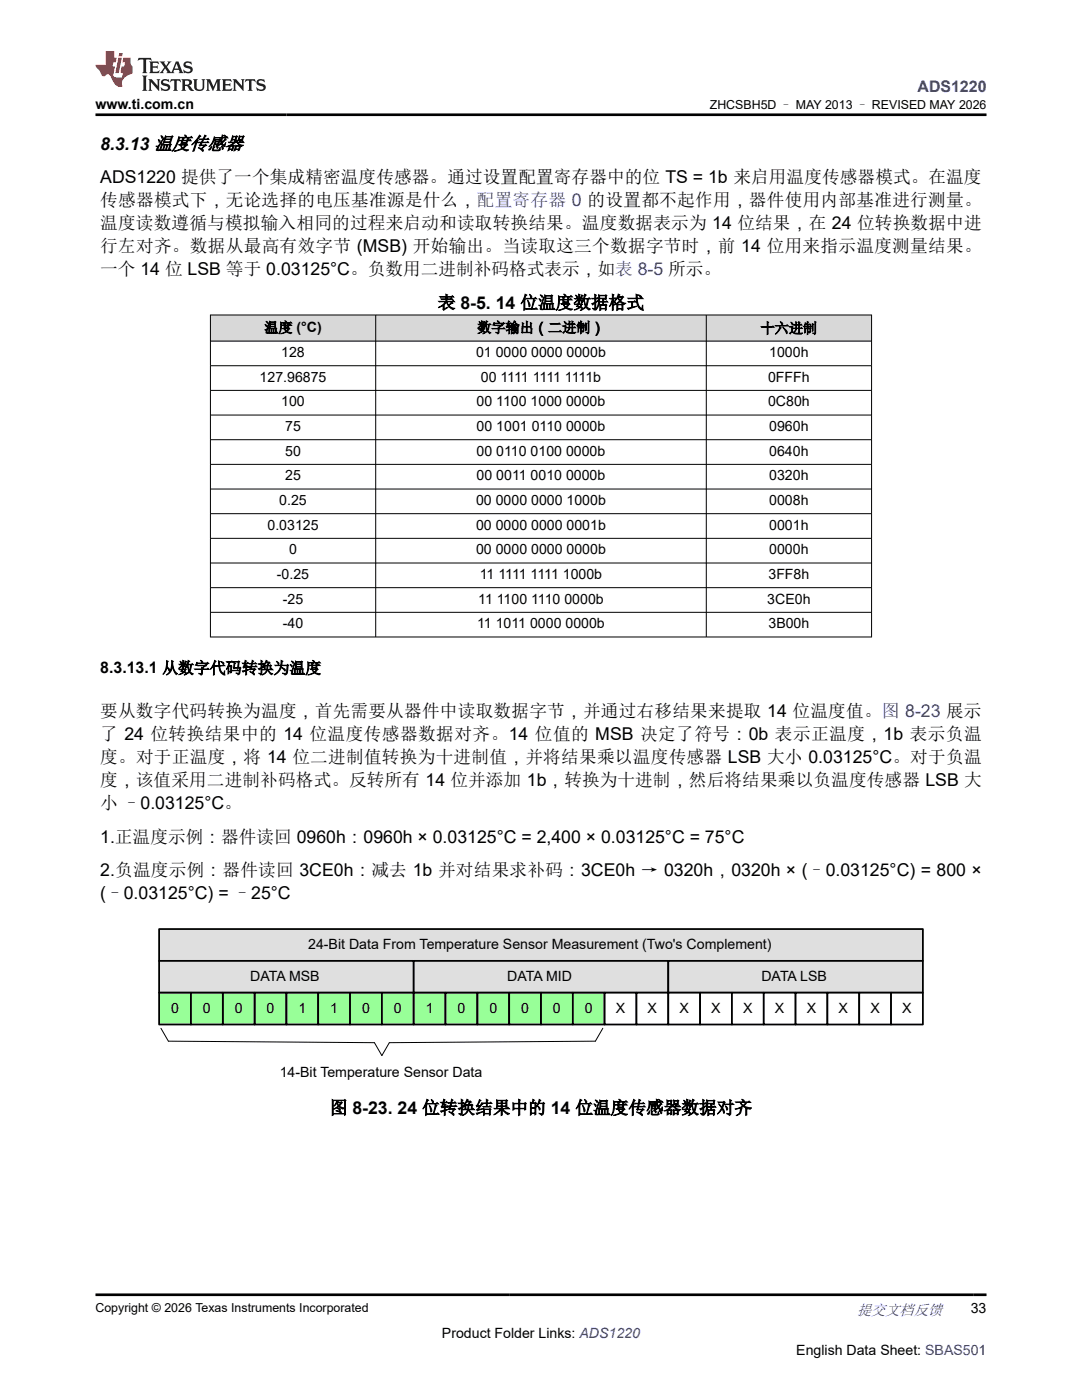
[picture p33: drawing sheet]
<svg xmlns="http://www.w3.org/2000/svg" width="216mm" height="279mm" viewBox="0 0 216 279" stroke-linecap="round" stroke-linejoin="round" font-family="sans-serif">
<defs><g id="words">
<g font-size="3.5">
<text x="20" y="29.8">8.3.13 温度传感器</text>
<text x="20" y="41.1">传感器模式下，无论选择的电压基准源是什么，配置寄存器 0 的设置都不起作用，器件使用内部基准进行测量。</text>
<text x="20" y="36.5">ADS1220 提供了一个集成精密温度传感器。通过设置配置寄存器中的位 TS = 1b 来启用温度传感器模式。在温度</text>
<text x="20" y="45.7">温度读数遵循与模拟输入相同的过程来启动和读取转换结果。温度数据表示为 14 位结果，在 24 位转换数据中进</text>
<text x="20" y="50.3">行左对齐。数据从最高有效字节 (MSB) 开始输出。当读取这三个数据字节时，前 14 位用来指示温度测量结果。</text>
<text x="20" y="54.9">一个 14 位 LSB 等于 0.03125°C。负数用二进制补码格式表示，如表 8-5 所示。</text>
<text x="87.4" y="61.6">表 8-5. 14 位温度数据格式</text>
<text x="20" y="143.1">要从数字代码转换为温度，首先需要从器件中读取数据字节，并通过右移结果来提取 14 位温度值。图 8-23 展示</text>
<text x="20" y="147.7">了 24 位转换结果中的 14 位温度传感器数据对齐。14 位值的 MSB 决定了符号：0b 表示正温度，1b 表示负温</text>
<text x="20" y="152.3">度。对于正温度，将 14 位二进制值转换为十进制值，并将结果乘以温度传感器 LSB 大小 0.03125°C。对于负温</text>
<text x="20" y="156.9">度，该值采用二进制补码格式。反转所有 14 位并添加 1b，转换为十进制，然后将结果乘以负温度传感器 LSB 大</text>
<text x="20" y="161.5">小 –0.03125°C。</text>
<text x="20" y="168.2">1.正温度示例：器件读回 0960h：0960h × 0.03125°C = 2,400 × 0.03125°C = 75°C</text>
<text x="20" y="179.4">(–0.03125°C) = –25°C</text>
<text x="20" y="174.9">2.负温度示例：器件读回 3CE0h：减去 1b 并对结果求补码：3CE0h → 0320h，0320h × (–0.03125°C) = 800 ×</text>
<text x="65.8" y="222.3">图 8-23. 24 位转换结果中的 14 位温度传感器数据对齐</text>
</g>
<text font-size="3.2" fill="#00f" x="183.1" y="18.3">ADS1220</text>
<text font-size="3.2" x="20" y="134.4">8.3.13.1 从数字代码转换为温度</text>
<text font-size="3" fill="#00f" x="171" y="262.4">提交文档反馈</text>
<g font-size="2.8">
<text x="19" y="21.7">www.ti.com.cn</text>
<text x="52.7" y="66.3">温度 (°C)</text>
<text x="56.1" y="71.3">128</text>
<text x="95" y="71.3">01 0000 0000 0000b</text>
<text x="95.2" y="66.3">数字输出（二进制）</text>
<text x="151.8" y="66.5">十六进制</text>
<text x="153.5" y="71.3">1000h</text>
<text x="51.8" y="76.2">127.96875</text>
<text x="95.9" y="76.2">00 1111 1111 1111b</text>
<text x="153.3" y="76.2">0FFFh</text>
<text x="56.1" y="81.1">100</text>
<text x="95.1" y="81.1">00 1100 1000 0000b</text>
<text x="153.3" y="81.1">0C80h</text>
<text x="56.9" y="86">75</text>
<text x="95.1" y="86">00 1001 0110 0000b</text>
<text x="153.5" y="86">0960h</text>
<text x="56.9" y="90.9">50</text>
<text x="56.9" y="95.9">25</text>
<text x="95.1" y="90.9">00 0110 0100 0000b</text>
<text x="95.1" y="95.9">00 0011 0010 0000b</text>
<text x="153.5" y="90.9">0640h</text>
<text x="153.5" y="95.9">0320h</text>
<text x="55.7" y="100.8">0.25</text>
<text x="95" y="100.8">00 0000 0000 1000b</text>
<text x="153.5" y="100.8">0008h</text>
<text x="53.4" y="105.7">0.03125</text>
<text x="95" y="105.7">00 0000 0000 0001b</text>
<text x="153.5" y="105.7">0001h</text>
<text x="57.7" y="110.6">0</text>
<text x="95" y="110.6">00 0000 0000 0000b</text>
<text x="153.5" y="110.6">0000h</text>
<text x="55.3" y="115.6">-0.25</text>
<text x="95.7" y="115.6">11 1111 1111 1000b</text>
<text x="153.3" y="115.6">3FF8h</text>
<text x="56.4" y="120.5">-25</text>
<text x="56.4" y="125.4">-40</text>
<text x="95.2" y="125.4">11 1011 0000 0000b</text>
<text x="95.4" y="120.5">11 1100 1110 0000b</text>
<text x="153.1" y="120.5">3CE0h</text>
<text x="153.3" y="125.4">3B00h</text>
<text x="61.5" y="189.4">24-Bit Data From Temperature Sensor Measurement (Two's Complement)</text>
<text x="49.9" y="195.8">DATA MSB</text>
<text x="101.2" y="195.8">DATA MID</text>
<text x="151.9" y="195.8">DATA LSB</text>
<text x="34.1" y="202.1">0</text>
<text x="40.5" y="202.1">0</text>
<text x="46.8" y="202.1">0</text>
<text x="53.2" y="202.1">0</text>
<text x="59.5" y="202.1">1</text>
<text x="65.9" y="202.1">1</text>
<text x="72.2" y="202.1">0</text>
<text x="78.6" y="202.1">0</text>
<text x="84.9" y="202.1">1</text>
<text x="91.3" y="202.1">0</text>
<text x="97.6" y="202.1">0</text>
<text x="104" y="202.1">0</text>
<text x="110.3" y="202.1">0</text>
<text x="116.7" y="202.1">0</text>
<text x="122.9" y="202.1">X</text>
<text x="129.2" y="202.1">X</text>
<text x="135.6" y="202.1">X</text>
<text x="141.9" y="202.1">X</text>
<text x="148.3" y="202.1">X</text>
<text x="154.6" y="202.1">X</text>
<text x="161" y="202.1">X</text>
<text x="167.3" y="202.1">X</text>
<text x="173.7" y="202.1">X</text>
<text x="180" y="202.1">X</text>
<text x="55.8" y="215">14-Bit Temperature Sensor Data</text>
<text x="193.7" y="262.1">33</text>
<text x="88.2" y="266.9">Product Folder Links: ADS1220</text>
<text x="158.9" y="270.3">English Data Sheet: SBAS501</text>
</g>
<g font-size="2.5">
<text x="141.6" y="21.8">ZHCSBH5D – MAY 2013 – REVISED MAY 2026</text>
<text x="19" y="261.8">Copyright © 2026 Texas Instruments Incorporated</text>
</g>
</g></defs>
<g fill="#d8d8d8">
<path d="M42 62.9h131.9v5.2h-131.9z" fill-rule="evenodd"/>
<path d="M42 62.9h32.9v5.1h-32.9z" fill-rule="evenodd"/>
<path d="M75 62.9h65.9v5.1h-65.9z" fill-rule="evenodd"/>
<path d="M141 62.9h32.9v5.1h-32.9z" fill-rule="evenodd"/>
</g>
<g fill="none" stroke="#000" stroke-width=".2">
<path d="M41.9 62.9h132.1M41.9 68.1h132.1M41.9 73h132.1M41.9 77.9h132.1M42 62.8v64.4M75 62.8v64.4M140.9 62.8v64.4M173.9 62.8v64.4M41.9 82.8h132.1M41.9 87.8h132.1M41.9 92.7h132.1M41.9 97.6h132.1"/>
<path d="M41.9 102.5h132.1M41.9 107.4h132.1M41.9 112.4h132.1M41.9 117.3h132.1M41.9 122.2h132.1M41.9 127.1h132.1"/>
</g>
<path d="M31.7 185.4h152.4v6.4h-152.4z" fill-rule="evenodd" fill="#dfdfdf"/>
<path d="M31.7 185.4h152.4v6.4h-152.4z" fill="none" stroke="#000" stroke-width=".35"/>
<path d="M31.7 191.8h50.8v6.3h-50.8z" fill-rule="evenodd" fill="#dfdfdf"/>
<path d="M31.7 191.8h50.8v6.3h-50.8z" fill="none" stroke="#000" stroke-width=".35"/>
<path d="M82.5 191.8h50.8v6.3h-50.8z" fill-rule="evenodd" fill="#dfdfdf"/>
<path d="M82.5 191.8h50.8v6.3h-50.8z" fill="none" stroke="#000" stroke-width=".35"/>
<path d="M133.3 191.8h50.8v6.3h-50.8z" fill-rule="evenodd" fill="#dfdfdf"/>
<path d="M133.3 191.8h50.8v6.3h-50.8z" fill="none" stroke="#000" stroke-width=".35"/>
<path d="M31.7 198.1h6.4v6.4h-6.4z" fill-rule="evenodd" fill="#98ff98"/>
<path d="M31.7 198.1h6.4v6.4h-6.4z" fill="none" stroke="#000" stroke-width=".35"/>
<path d="M50.8 198.1h6.3v6.4h-6.3z" fill-rule="evenodd" fill="#98ff98"/>
<path d="M50.8 198.1h6.3v6.4h-6.3z" fill="none" stroke="#000" stroke-width=".35"/>
<path d="M44.4 198.1h6.4v6.4h-6.4z" fill-rule="evenodd" fill="#98ff98"/>
<path d="M44.4 198.1h6.4v6.4h-6.4z" fill="none" stroke="#000" stroke-width=".35"/>
<path d="M38.1 198.1h6.3v6.4h-6.3z" fill-rule="evenodd" fill="#98ff98"/>
<path d="M38.1 198.1h6.3v6.4h-6.3z" fill="none" stroke="#000" stroke-width=".35"/>
<path d="M57.1 198.1h6.4v6.4h-6.4z" fill-rule="evenodd" fill="#98ff98"/>
<path d="M57.1 198.1h6.4v6.4h-6.4z" fill="none" stroke="#000" stroke-width=".35"/>
<path d="M63.5 198.1h6.3v6.4h-6.3z" fill-rule="evenodd" fill="#98ff98"/>
<path d="M63.5 198.1h6.3v6.4h-6.3z" fill="none" stroke="#000" stroke-width=".35"/>
<path d="M69.8 198.1h6.4v6.4h-6.4z" fill-rule="evenodd" fill="#98ff98"/>
<path d="M69.8 198.1h6.4v6.4h-6.4z" fill="none" stroke="#000" stroke-width=".35"/>
<path d="M76.2 198.1h6.3v6.4h-6.3z" fill-rule="evenodd" fill="#98ff98"/>
<path d="M76.2 198.1h6.3v6.4h-6.3z" fill="none" stroke="#000" stroke-width=".35"/>
<path d="M82.5 198.1h6.4v6.4h-6.4z" fill-rule="evenodd" fill="#98ff98"/>
<path d="M82.5 198.1h6.4v6.4h-6.4z" fill="none" stroke="#000" stroke-width=".35"/>
<path d="M88.9 198.1h6.3v6.4h-6.3z" fill-rule="evenodd" fill="#98ff98"/>
<path d="M88.9 198.1h6.3v6.4h-6.3z" fill="none" stroke="#000" stroke-width=".35"/>
<path d="M95.2 198.1h6.4v6.4h-6.4z" fill-rule="evenodd" fill="#98ff98"/>
<path d="M95.2 198.1h6.4v6.4h-6.4z" fill="none" stroke="#000" stroke-width=".35"/>
<path d="M101.6 198.1h6.3v6.4h-6.3z" fill-rule="evenodd" fill="#98ff98"/>
<path d="M101.6 198.1h6.3v6.4h-6.3z" fill="none" stroke="#000" stroke-width=".35"/>
<path d="M107.9 198.1h6.4v6.4h-6.4z" fill-rule="evenodd" fill="#98ff98"/>
<path d="M107.9 198.1h6.4v6.4h-6.4z" fill="none" stroke="#000" stroke-width=".35"/>
<path d="M114.3 198.1h6.3v6.4h-6.3z" fill-rule="evenodd" fill="#98ff98"/>
<path d="M114.3 198.1h6.3v6.4h-6.3z" fill="none" stroke="#000" stroke-width=".35"/>
<path d="M120.6 198.1h6.4v6.4h-6.4z" fill-rule="evenodd" fill="#fff"/>
<path d="M120.6 198.1h6.4v6.4h-6.4z" fill="none" stroke="#000" stroke-width=".35"/>
<path d="M127 198.1h6.3v6.4h-6.3z" fill-rule="evenodd" fill="#fff"/>
<path d="M127 198.1h6.3v6.4h-6.3z" fill="none" stroke="#000" stroke-width=".35"/>
<path d="M133.3 198.1h6.4v6.4h-6.4z" fill-rule="evenodd" fill="#fff"/>
<path d="M133.3 198.1h6.4v6.4h-6.4z" fill="none" stroke="#000" stroke-width=".35"/>
<path d="M139.7 198.1h6.3v6.4h-6.3z" fill-rule="evenodd" fill="#fff"/>
<path d="M139.7 198.1h6.3v6.4h-6.3z" fill="none" stroke="#000" stroke-width=".35"/>
<path d="M146 198.1h6.4v6.4h-6.4z" fill-rule="evenodd" fill="#fff"/>
<path d="M146 198.1h6.4v6.4h-6.4z" fill="none" stroke="#000" stroke-width=".35"/>
<path d="M152.4 198.1h6.3v6.4h-6.3z" fill-rule="evenodd" fill="#fff"/>
<path d="M152.4 198.1h6.3v6.4h-6.3z" fill="none" stroke="#000" stroke-width=".35"/>
<path d="M158.7 198.1h6.4v6.4h-6.4z" fill-rule="evenodd" fill="#fff"/>
<path d="M158.7 198.1h6.4v6.4h-6.4z" fill="none" stroke="#000" stroke-width=".35"/>
<path d="M165.1 198.1h6.3v6.4h-6.3z" fill-rule="evenodd" fill="#fff"/>
<path d="M165.1 198.1h6.3v6.4h-6.3z" fill="none" stroke="#000" stroke-width=".35"/>
<path d="M171.4 198.1h6.4v6.4h-6.4z" fill-rule="evenodd" fill="#fff"/>
<path d="M171.4 198.1h6.4v6.4h-6.4z" fill="none" stroke="#000" stroke-width=".35"/>
<path d="M177.8 198.1h6.3v6.4h-6.3z" fill-rule="evenodd" fill="#fff"/>
<path d="M177.8 198.1h6.3v6.4h-6.3z" fill="none" stroke="#000" stroke-width=".35"/>
<path d="M120.3 205.2l-1.5 2.6-41.1 .3-1.5 2.6-1.5-2.6-41.1-.3-1.5-2.6" fill="none" stroke="#000" stroke-width=".2"/>
<path d="M27.7 11.6l-.2 .5 .5-.2h.6v.1v2.2l-.2 .4h1l-.2-.4v-2.2v-.1h.5l.5 .2-.1-.5zM29.8 12.3l.2 .4v1.5l-.2 .4h1.9l.1-.6a1.08 1.08 0 0 1-1.3 .2v-.7h.6l.4 .2v-.7l-.4 .2h-.6v-.5l.2-.2a1 1 0 0 1 1 .3l-.1-.5zM31.8 12.3l1 1.1-1 1.2h.9l-.2-.2 .4-.8 .5 .8-.2 .2h1.6l-.2-.2 .1-.5h1l.1 .5-.1 .2h.9l-.2-.3-.8-2h-.5l-1 2.2-.8-1.1 .9-1.1h-.8l.2 .2-.5 .6-.3-.6 .1-.2zM35.2 12.7l.4 1h-.8zM36.8 12.4a.65 .65 0 0 0-.2 .7 .65 .65 0 0 0 .6 .5l.7 .1 .1 .3a.79 .79 0 0 1-.7 .4 .79 .79 0 0 1-.7-.5l.1 .7 .2-.1a.93 .93 0 0 0 1.1 .1 .93 .93 0 0 0 .4-1 1.46 1.46 0 0 0-1.2-.6l-.1-.3a1.09 1.09 0 0 1 1.2 .2l-.2-.6-.1 .1-.6-.2zM28.4 15.1l.2 .4v2.2l-.2 .4h1l-.2-.4v-2.2l.2-.4zM29.6 15.8l.2 .4v1.5l-.2 .4h.8l-.3-.4v-1.3l1.7 1.8v-2l.2-.4h-.8l.2 .2 .1 1.1-1.2-1.3zM32.3 15.9a.65 .65 0 0 0-.2 .8 .65 .65 0 0 0 .7 .4l.6 .2 .1 .2a.79 .79 0 0 1-.7 .4 .79 .79 0 0 1-.7-.5l.1 .7 .2-.1a.93 .93 0 0 0 1.1 .1 .93 .93 0 0 0 .4-.9 1.46 1.46 0 0 0-1.2-.6l-.1-.4a1.09 1.09 0 0 1 1.2 .2l-.2-.6-.1 .1-.6-.1zM34.1 15.8l-.1 .6a.63 .63 0 0 1 .7-.3l.1 1.6-.3 .4h1l-.2-.4v-1.6a.66 .66 0 0 1 .8 .3l-.1-.6zM36.2 15.8l.2 .4v1.5l-.2 .4h.9l-.2-.2v-.7h.5l.1 .2a.79 .79 0 0 0 1.2 .6l-1-.9a.61 .61 0 0 0 .6-.6 .61 .61 0 0 0-.5-.7zM36.9 16.1h.2a.47 .47 0 0 1 .5 .1 .47 .47 0 0 1 .1 .5l-.2 .1-.6 .1zM38.5 15.8l.2 .2a2.27 2.27 0 0 0 .4 2 1.04 1.04 0 0 0 1.7-.7v-1.3l.2-.2h-.8l.2 .4v1.1a.6 .6 0 0 1-.6 .6 .6 .6 0 0 1-.6-.6v-1.1l.3-.4zM41.1 15.8l.2 .4v1.5l-.2 .4h.7l-.2-.4v-1.4l.9 1.9 .8-1.9v1.4l-.2 .4h1l-.3-.4v-1.5l.3-.4h-.8l-.7 1.5-.7-1.5zM44.3 15.8l.2 .4v1.5l-.2 .4h1.9l.1-.6a1.09 1.09 0 0 1-1.3 .2v-.7h.6l.4 .2v-.6l-.4 .2h-.6v-.6l.2-.1a1.01 1.01 0 0 1 1 .3l-.1-.6zM46.4 15.8l.3 .4v1.5l-.3 .4h.8l-.2-.4v-1.3l1.6 1.8v-2l.2-.4h-.7l.2 .2v1.1l-1.2-1.3zM49 15.8l-.1 .6a.63 .63 0 0 1 .8-.3v1.6l-.3 .4h1l-.2-.4v-1.6a.66 .66 0 0 1 .8 .3l-.1-.6zM51.4 15.9a.65 .65 0 0 0-.2 .8 .65 .65 0 0 0 .6 .4l.6 .2 .2 .2a.79 .79 0 0 1-.8 .4 .79 .79 0 0 1-.6-.5l.1 .7 .2-.1a.93 .93 0 0 0 1 .1 .93 .93 0 0 0 .5-.9 1.46 1.46 0 0 0-1.3-.6l-.1-.4a1.09 1.09 0 0 1 1.3 .2l-.2-.6-.2 .1-.5-.1z" fill="#231f20"/>
<path d="M21.1 10.2v2.8h-2.1l.1 .3 .9 1a.95 .95 0 0 0 .9 .9 .59 .59 0 0 1 .6-.4 .59 .59 0 0 1 .5 .4l.4 .7a1.59 1.59 0 0 0 2.1 1.4 1.61 1.61 0 0 1 1-2.3l1-.3-.1-1.5a1.59 1.59 0 0 1-.4-1.7h-1.4l-.2 .9h.5l-.1 .9h-.5l-.2 1v.2l.4 .1-.2 .9h-.6a.73 .73 0 0 1-1.1-.7l.3-1.5h-.5l.2-.9h.5l.2-.9h-.5v-1.3zM23.6 11.5l-.6 3.1h.7l.6-3.1zM23.8 10.6l-.1 .6h.7l.1-.6z" fill="#ed1c24"/>
<path d="M19 22.9h177.8M19 258.4h177.8" fill="none" stroke="#000" stroke-width=".53"/>
<use href="#words"/>
</svg>
